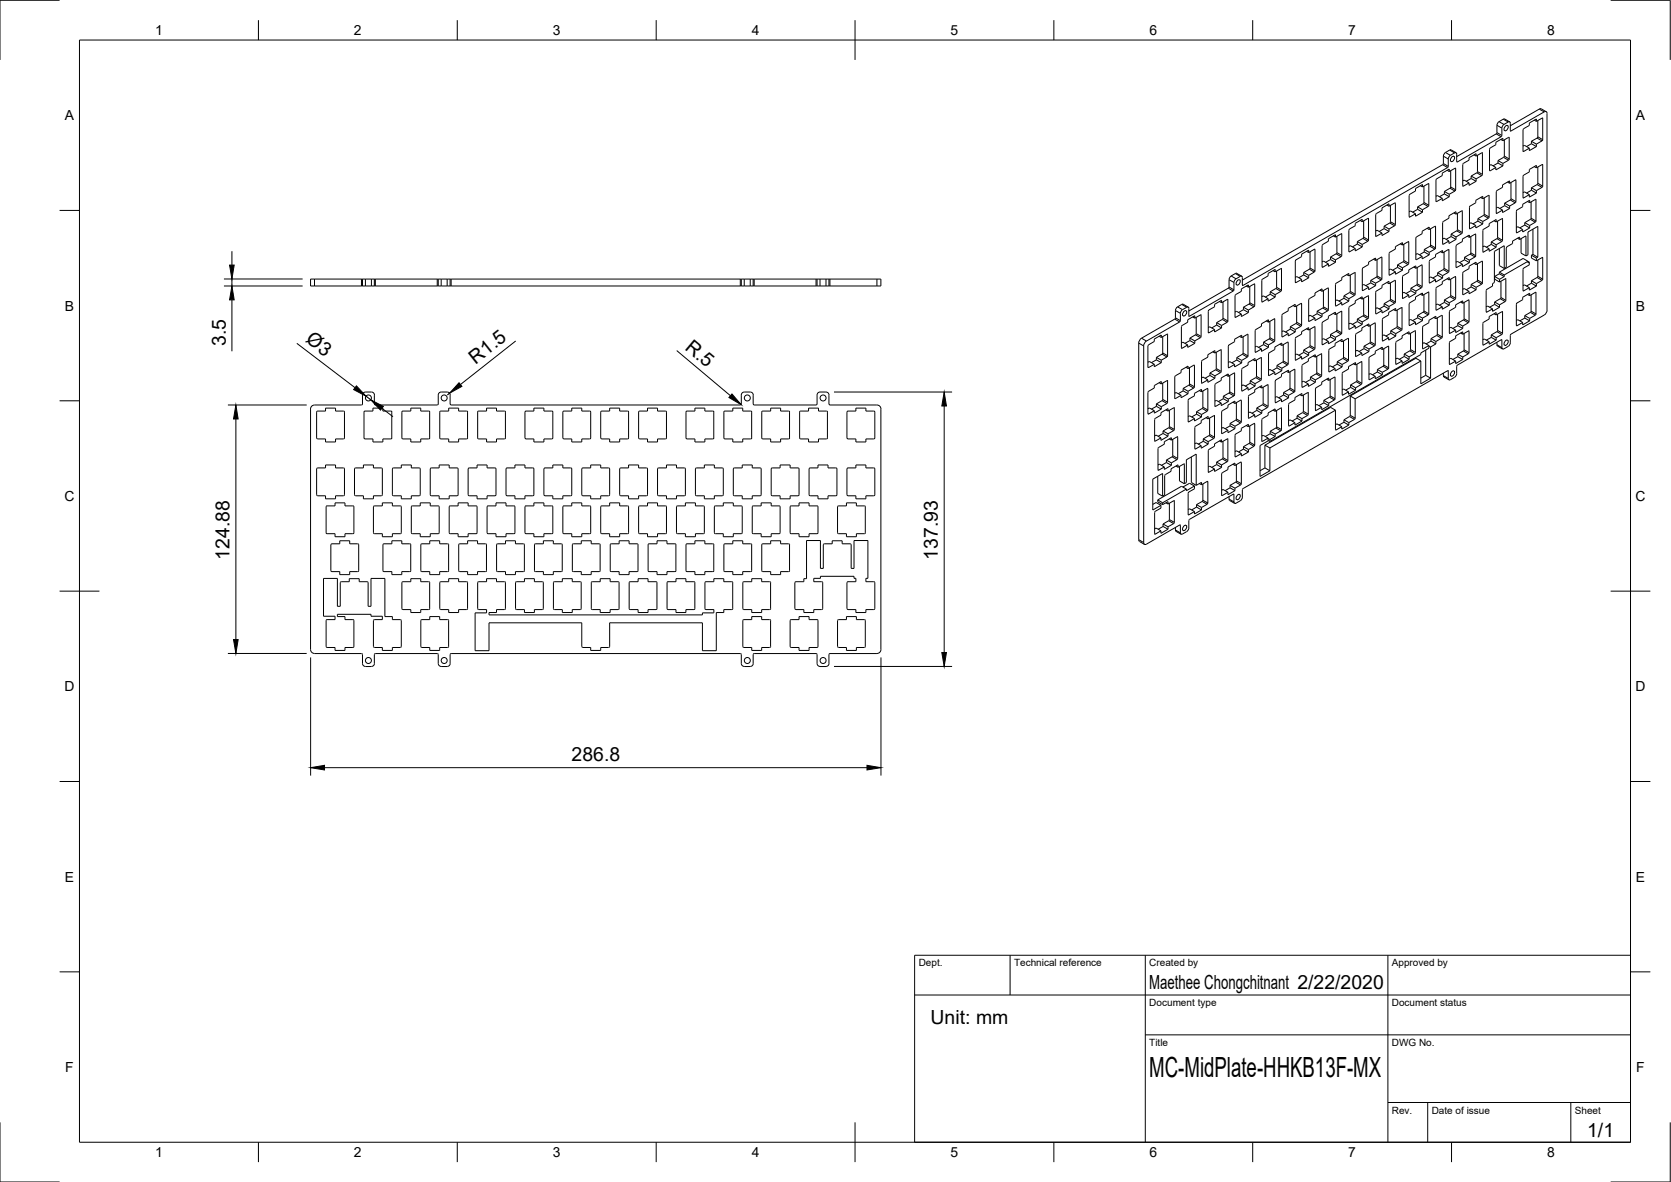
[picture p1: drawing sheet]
<svg xmlns="http://www.w3.org/2000/svg" width="420mm" height="297mm" viewBox="0 0 420 297" stroke-linecap="round" stroke-linejoin="round" font-family="sans-serif">
<defs><g id="words">
<text font-size="7" x="289" y="270.6">MC-MidPlate-HHKB13F-MX</text>
<g font-size="4.9">
<text x="56.7" y="87" transform="rotate(-90 56.7 87)">3.5</text>
<text x="76.7" y="85.8" transform="rotate(37 76.7 85.8)">Ø3</text>
<text x="172" y="87.6" transform="rotate(40 172 87.6)">R.5</text>
<text x="119.6" y="91.7" transform="rotate(-38 119.6 91.7)">R1.5</text>
<text x="57.7" y="140.6" transform="rotate(-90 57.7 140.6)">124.88</text>
<text x="235.8" y="140.6" transform="rotate(-90 235.8 140.6)">137.93</text>
<text x="143.7" y="191.4">286.8</text>
<text x="289" y="248.5">Maethee Chongchitnant 2/22/2020</text>
<text x="234" y="257.4">Unit: mm</text>
<text x="399.1" y="285.7">1/1</text>
</g>
<g font-size="3.5">
<text x="39" y="8.8">1</text>
<text x="89" y="8.8">2</text>
<text x="139" y="8.8">3</text>
<text x="189" y="8.8">4</text>
<text x="239" y="8.8">5</text>
<text x="289" y="8.8">6</text>
<text x="339" y="8.8">7</text>
<text x="389" y="8.8">8</text>
<text x="16.3" y="30.2">A</text>
<text x="411.3" y="30.2">A</text>
<text x="16.3" y="78">B</text>
<text x="411.3" y="78">B</text>
<text x="16.2" y="125.9">C</text>
<text x="411.2" y="125.9">C</text>
<text x="16.2" y="173.7">D</text>
<text x="411.2" y="173.7">D</text>
<text x="16.3" y="221.6">E</text>
<text x="411.3" y="221.6">E</text>
<text x="16.4" y="269.4">F</text>
<text x="411.4" y="269.4">F</text>
<text x="39" y="290.8">1</text>
<text x="89" y="290.8">2</text>
<text x="139" y="290.8">3</text>
<text x="189" y="290.8">4</text>
<text x="239" y="290.8">5</text>
<text x="289" y="290.8">6</text>
<text x="339" y="290.8">7</text>
<text x="389" y="290.8">8</text>
</g>
<g font-size="2.5">
<text x="231" y="242.9">Dept.</text>
<text x="255" y="242.9">Technical reference</text>
<text x="289" y="242.9">Created by</text>
<text x="350" y="242.9">Approved by</text>
<text x="289" y="252.8">Document type</text>
<text x="350" y="252.8">Document status</text>
<text x="289" y="262.9">Title</text>
<text x="350" y="262.9">DWG No.</text>
<text x="350" y="279.9">Rev.</text>
<text x="360" y="279.9">Date of issue</text>
<text x="396" y="279.9">Sheet</text>
</g>
</g></defs>
<!-- layer: Visible -->
<g fill="none" stroke="#000" stroke-width=".25">
<path d="M362.9 39.3v1.8l-.2 .3M363.5 38.3l1.2-.7 1.4 .8M363.5 38.3l-.4 .4-.2 .5M364.7 39l1-.6 .5 .1 .1 2.1M364.7 39l-.5 .7v2.1l-.2 .3M365 39.5l.5-.2a.76 .76 0 0 1 .1 .9 .76 .76 0 0 1-.8 .3l-.1-.5zM370.6 38.9l.6 .3M371.2 39.2v-.6l-1.8 1v.6l-1.5 1-.1 5.5M371.2 39.2l1.5-.8 .1 5.4-.2 .3-1.4 .8M371.5 39v4.1l-.2 .3M374.5 37.5v5.3M377.4 35l.5 .4"/>
<path d="M377.4 34.4l-10.9 6.3-.2-.1M377.6 34l-.1 .3M377.9 35.4l1.5-.9 .1 5.4M377.9 35.4v-.7l-1.8 1.1v.6l-1.4 .8-.1 .3M378 30a2.09 2.09 0 0 0-1.6 1.2v2.1l-.2 .3-9.9 5.8M378 29.9h.4l1.2 .7M378.2 35.1v4.3l-1.5 1M378.5 31.7l.5-.2a.76 .76 0 0 1 .1 .9 .76 .76 0 0 1-.9 .4v-.6zM379.5 39.9l-.2 .3M379.8 31v1.9l8.5-4.8 .3-.1 .3 .2v50.1l-.6 .9-8.4 4.8-.1 .3-.1 2.1a2.14 2.14 0 0 1-1.5 1.3l-.5-.1-.1-.3M379.8 31l-.3-.4-.3 .1a2.09 2.09 0 0 0-1.5 1.2l-.1 2.1M382.9 36.7l.4-.2 1.2 .7"/>
<path d="M384.5 37.2l-1.4 .9M385.1 36.1l-1.3 .7M385.1 35.5v.6M385.1 36.1l1.2 .7M385.1 35.5l1.2 .7M385.8 30.2l.5 .3M386.3 30.5v-.6l-1.8 1v.6l-1.5 1-.1 5.5h.2M386.3 30.5l1.6-.8v5.4l-.2 .3-1.4 .8M386.3 36.8l-1.8 1.1v-.7M386.3 36.2v.6M386.7 30.3l-.1 4.2-1.5 1M388.8 28.1l-1.6-.8-7.4 4.3"/>
<path d="M335.3 59.3l.5 .3M335.8 59.6v-.6l-1.8 1v.6l-1.4 .8M336.1 59.4v4.1M337.2 58.8l-1.4 .8M337.2 58.8l.2 .1M337.4 58.9v5.3l-.2 .3M339.2 57.9v5.3M339.4 57.5l-.2 .3M342 55.4l.5 .3M342.5 55.7v-.6l-1.7 1v.6l-1.5 .8M342.9 59.6l-.2 .3-1.4 .8M342.9 55.5v4.1"/>
<path d="M343.9 54.9l-1.4 .8M343.9 54.9l.2 .1v5.3l-.2 .3M345.9 54v5.3l.2 .1M345.9 58.1l.3-.2 1.3 .7M346.1 53.7l-.2 .3M347.5 58.6l-1.4 .8M348 57.5l-1.2 .7M348 56.8v.7M348 57.5l1.2 .7M348 56.8l1.2 .8M348.7 51.5l.5 .3M349.2 51.8v-.6l-1.7 1v.7l-1.4 .8"/>
<path d="M349.2 57.6v.6M349.2 58.2l-1.7 1v-.6M349.6 51.6v4.3l-1.6 .9M350.7 56.7l-1.5 .9M350.8 56.4l-.1 .3M350.8 51.1l-.1-.1-1.5 .8M350.9 51.1v5.3M354.3 53.2l.4-.2 1.2 .7M354.3 49.1v5.3M354.3 54.4l.2 .1M354.5 48.8l-.2 .3M355.9 53.7l-1.4 .8"/>
<path d="M356 59.8v5.4M356.4 52.6l-1.2 .7M356.4 52v.6M356.4 52.6l1.3 .7M356.4 52l1.3 .7M357.1 46.7l.6 .3M357.7 47l1.5-.8 .1 5.4-.2 .3-1.4 .8M357.7 47v-.6l-1.8 1v.6l-1.4 .8M357.7 52.7v.6M357.7 53.3l-1.8 1v-.6M358 46.8v4.2l-1.6 1M358.8 57.4l.6 .3"/>
<path d="M359.4 57.7v-.6l-1.8 1v.6l-1.4 .8-.2 .3M359.7 57.5v4.1l-.2 .3M360.8 56.9l-1.4 .8M360.8 56.9l.2 .1M361 57v5.3l-.2 .3M361.1 45.2v5.4l1.5-.7M361.1 49.3l.3-.2 1.2 .8M362.7 41.4l-50.3 29M362.7 56v5.3M362.9 55.6l-.1 .3M363.2 48.7l-1.3 .7M363.2 48.1v.6"/>
<path d="M363.2 48.7l1.2 .7M363.2 48.1l1.2 .7M363.9 42.8l.5 .3M364 42.1l-51.4 29.6M364.4 43.1l1.4-.8 .2 .1v5.3l-.2 .3M364.4 43.1v-.6l-1.8 1v.6l-1.4 .8-.1 .3M364.4 49.4l-1.8 1.1v-.6M364.4 48.8v.6M364.8 42.9l-.1 4.3-1.5 .9M364.9 59.4l-1.3 .7M364.9 58.8v.6M364.9 59.4l1.2 .8"/>
<path d="M364.9 58.8l1.2 .7M365.6 53.5l.5 .3M365.8 48l-1.4 .8M366.1 53.8l1.5-.8 .1 5.4-.2 .3-1.4 .8M366.1 53.8v-.6l-1.8 1v.6l-1.4 .9M366.1 59.5v.7M366.5 53.6l-.1 4.3-1.5 .9M367.8 45.5l.4-.2 1.2 .7M368.9 59.4l.6 .3M369.4 46l-1.4 .8-.2-.1M369.5 59.7v-.6l-1.8 1v.6l-1.4 .8-.2 .3v5.3l.2 .1 1.4-.8M369.5 59.7l1.5-.9 .1 5.5-.2 .3-1.4 .8"/>
<path d="M369.5 56.2l.3-.2 1.3 .7M369.7 51.8l-.2 .3v5.3l.2 .1M369.8 59.5v4.2l-1.6 1M369.9 44.9l-1.2 .7M369.9 44.2v.7M369.9 44.9l1.3 .7M369.9 44.2l1.3 .7M371.1 56.7l-1.4 .8M371.2 45.6l-1.8 1v-.6M371.2 44.9v.7M371.3 43.4l-1.4 .8M371.6 55.6l-1.2 .7"/>
<path d="M371.6 55v.6M371.6 55.6l1.2 .7M371.6 55l1.2 .7M372.3 49.6l.5 .3M372.8 49.9v-.6l-1.7 1v.7l-1.4 .8M372.8 56.3l-1.7 1v-.6M372.8 55.7v.6M372.9 57.9v5.3M373 57.6l-.1 .3M373.2 49.7l-.1 4.3-1.5 1M374.2 54.8l-1.4 .9M374.4 49.2v5.3"/>
<path d="M374.4 54.5l-.1 .3M374.4 49.2l-.1-.1-1.5 .8M374.5 41.6l.4-.2 1.2 .7M374.6 42.8l.1 .1M375.7 55.5l.5 .3M376.1 42.1l-1.4 .8M376.2 55.8v-.6l-1.8 1v.6l-1.4 .8M376.2 52.3l.4-.2 1.2 .7M376.6 55.6v4.1M376.6 59.7l-.2 .3-1.4 .8M376.7 41l-1.3 .7M376.7 40.4v.6"/>
<path d="M376.7 41l1.2 .7M376.7 40.4l1.2 .7M377.6 55l-1.4 .8M377.6 55l.2 .1v5.3M377.9 41.7l-1.8 1v-.6M377.9 41.1v.6M378.3 51.7l-1.2 .7M378.3 51.1v.6M378.3 51.7l1.3 .7M378.3 51.1l1.3 .7M379 45.7l.6 .4M379.3 40.3l-1.4 .8"/>
<path d="M379.6 46.1v-.6l-1.8 1v.6l-1.4 .8-.2 .3v5.3l.2 .1 1.4-.8M379.6 46.1l1.4-.9 .2 .1v5.4l-.2 .3-1.4 .8M379.6 52.4l-1.8 1v-.6M379.6 51.8v.6M379.9 45.9v4.2l-1.6 1M381.3 57.2l.3-.2 1.3 .7M381.3 53.1v5.3M381.5 52.8l-.2 .3M381.6 59.9l.5 .3M382.5 60v3.6l1.2 .7M382.9 57.7l-1.4 .8-.2-.1M382.9 48.4l.4-.2 1.2 .7"/>
<path d="M383.4 56.6l-1.3 .7M383.4 56v.6M383.4 56.6l1.2 .7M383.4 56l1.2 .7M384.1 50.6l.5 .3M384.5 48.9l-1.4 .8-.1-.1M384.6 50.9l1.6-.8v5.4M384.6 50.9v-.6l-1.7 1v.7l-1.5 .8M384.6 56.7v.6M384.6 57.3l-1.7 1v-.6M385 50.7v4.1M385 54.8l-.2 .3-1.4 .9"/>
<path d="M385.1 47.2v.6M385.1 47.8l-1.3 .7M385.1 47.8l1.2 .7M385.1 47.2l1.2 .7M385.4 57.6v6.3M385.8 41.9l.5 .3M386.2 55.5l-.2 .3-1.4 .9M386.3 42.2v-.6l-1.8 1v.6l-1.5 .9-.1 5.5M386.3 42.2l1.6-.8v5.4l-.2 .3-1.4 .8M386.3 48.5l-1.8 1v-.6M386.3 47.9v.6M386.5 46.4l-1.4 .8"/>
<path d="M386.7 42v4.1l-.2 .3M91.1 70.1h-13v1.8h13M91.1 71.9h3M91.1 70.1h3M91.1 70.1v1.8M94.1 71.9h16.1M94.1 70.1h16.1M94.1 70.1v1.8M110.2 71.9h3M110.2 70.1h3M110.2 70.1v1.8M113.2 71.9h73.2"/>
<path d="M113.2 70.1h73.2M113.2 70.1v1.8M186.4 71.9h3M186.4 70.1h3M186.4 70.1v1.8M189.4 71.9h16M189.4 70.1h16M189.4 70.1v1.8M205.4 71.9h3M205.4 70.1h3M205.4 70.1v1.8M208.4 70.1h13.1v1.8h-13.1"/>
<path d="M208.4 70.1v1.8M295.6 79.9l-.2 .3M296.8 78.7v1.9M296.8 78.7l.3-.7 1.6-.9 .2 .4v1.9M297.7 78.3l.4-.2a.76 .76 0 0 1 .1 .9 .76 .76 0 0 1-.8 .3v-.5zM298.7 77.2l-1.2-.7h-.4a2.09 2.09 0 0 0-1.5 1.3v2.1M299.9 79.7l.5 .3M300.4 80v-.7l-1.8 1.1v.6l-1.3 .8-.2 .3v5.3l.2 .1 1.3-.8M300.8 79.7l-.1 4.3-1.5 1M302 79.2v5.3M302 79.2l-.2-.1-1.4 .9M306.6 75.8l.5 .3"/>
<path d="M307.1 76.1v-.6l-1.7 1v.6l-1.5 .9-.1 5.5 .2 .1M307.5 75.9v4.2l-1.6 1M308.7 75.4v5.3M308.7 75.4l-.1-.1-1.5 .8M310.3 72.8l-.2 .3-11 6.4-.2-.1M310.5 74.3l.1 5.5 1.5-.9M310.5 78.4l.4-.2 1.2 .7M310.6 68.7a2.09 2.09 0 0 0-1.5 1.3l-.1 2.1-.1 .3-10 5.8M311 68.7l1.2 .7M311 68.7h-.4M311.1 70.5l.5-.2a.76 .76 0 0 1 .1 .9 .76 .76 0 0 1-.8 .3l-.1-.5zM312.4 69.8v1.8"/>
<path d="M312.4 69.8l-.3-.4-.3 .1a2.09 2.09 0 0 0-1.5 1.2v2.1M312.4 71.6l.2 .1M312.7 77.2v.6M312.7 77.8l-1.3 .7M312.7 77.8l1.2 .7M312.7 77.2l1.2 .7M313.4 71.9l.5 .3M313.9 72.2v-.6l-1.8 1v.6l-1.4 .8-.2 .3M313.9 72.2l1.4-.8 .2 .1v5.3l-.2 .3-1.4 .8M313.9 78.5l-1.8 1.1v-.7M313.9 77.9v.6M314.2 72v4.2l-1.5 1"/>
<path d="M317.3 70.4v5.5l1.6-.8M317.3 74.6l.3-.3 1.3 .8M319.4 73.9l-1.2 .8M319.4 73.3v.6M319.4 73.3l1.2 .7M319.4 73.9l1.2 .8M320.1 68l.5 .3M320.6 68.3v-.6l-1.7 1v.6l-1.5 .8-.1 .3M320.6 74v.7M320.6 74.7l-1.7 1v-.6M320.8 72.5l-1.4 .8M321 68.1v4.1l-.2 .3"/>
<path d="M322.1 73.2l-1.5 .8M322.2 67.6v5.3l-.1 .3M322.2 67.6l-.1-.1-1.5 .8M322.5 78.9l-.2 .3v5.3l.2 .1M325.1 76.8l.6 .3M325.7 77.1v-.6l-1.8 1v.6l-1.4 .8M325.7 65.6v5.3l.2 .1M325.7 69.7l.4-.2 1.2 .7M326 76.9v4.2l-1.6 1M327.1 76.3l-1.4 .8M327.1 76.3l.2 .1v5.3M327.3 70.2l-1.4 .8"/>
<path d="M327.8 69.1l-1.2 .7M327.8 68.5v.6M327.8 69.1l1.3 .7M327.8 68.5l1.3 .7M328.5 63.2l.6 .3M329.1 63.5v-.6l-1.8 1v.6l-1.4 .8-.2 .3M329.1 79.4l.3-.2 1.2 .8M329.1 69.8l-1.8 1v-.6M329.1 69.2v.6M329.2 67.7l-1.4 .8M329.2 75l-.1 .3v5.4l.1 .1M329.4 63.3v4.1"/>
<path d="M329.4 67.4l-.2 .3M330.5 68.4l-1.4 .8M330.6 62.7l-.1-.1-1.4 .9M330.6 62.8v5.3l-.1 .3M330.6 80l-1.4 .8M331.2 78.8l-1.3 .8M331.2 78.2v.6M331.2 78.8l1.2 .8M331.2 78.2l1.2 .7M331.9 72.9l.5 .3M332.4 73.2l1.6-.8v5.4l-.2 .3-1.4 .8M332.4 65.8l.4-.2 1.2 .7"/>
<path d="M332.4 73.2v-.6l-1.8 1v.6l-1.4 .8M332.4 79.6l-1.8 1v-.6M332.4 61.7v5.3M332.4 78.9v.7M332.6 77.4l-1.4 .8M332.6 61.4l-.1 .3M332.8 73v4.1l-.2 .3M334 66.3l-1.4 .8-.1-.1M334.5 65.2l-1.2 .7M334.5 64.6v.6M334.5 65.2l1.3 .7M334.5 64.6l1.3 .7"/>
<path d="M335.3 78.7l.5 .4M335.8 75.6l.3-.2 1.3 .7M335.8 79.1v-.6l-1.8 1v.6l-1.4 .8M335.8 65.9l-1.8 1v-.6M335.8 65.3v.6M336.1 63.5l-.1 .3-1.5 .8M336.1 78.9v4.1M337.2 78.2l-1.4 .9M337.2 64.5l-1.4 .8M337.2 78.2l.2 .1v5.4l-.2 .3M337.9 75l-1.2 .7M337.9 74.3v.7"/>
<path d="M337.9 75l1.3 .7M337.9 74.3l1.3 .8M338.6 69l.6 .3M339.2 69.3v-.6l-1.8 1v.6l-1.4 .9-.2 .2v5.4l.2 .1 1.4-.8M339.2 61.9l.3-.2 1.3 .7M339.2 75.1v.6M339.2 77.3v5.3M339.2 75.7l-1.8 1v-.6M339.2 63.2h.2M339.4 77l-.2 .3M339.5 69.1v4.3l-1.6 .9M340.7 68.6l.1 5.3-.2 .3-1.4 .9"/>
<path d="M340.8 68.6l-.2-.1-1.4 .8M340.8 62.4l-1.5 .9M341.3 61.3l-1.3 .7M341.3 60.7v.6M341.3 61.3l1.2 .7M341.3 60.7l1.2 .7M342 74.9l.5 .3M342.5 61.4v.6M342.5 75.2v-.6l-1.7 1v.6l-1.5 .8M342.5 62l-1.7 1.1v-.7M342.5 71.7l.4-.2 1.2 .7M342.7 79.4l-1.4 .8"/>
<path d="M342.7 67.3l-.2 .3v5.3l.2 .1 1.4-.8M342.9 79.1l-.2 .3M342.9 75v4.1M343.9 74.4l-1.4 .8M343.9 60.6l-1.4 .8M343.9 74.4l.2 .1v5.3l-.2 .3M344.7 71.1l-1.3 .7M344.7 70.5v.6M344.7 71.1l1.2 .7M344.7 70.5l1.2 .7M345.4 65.1l.5 .4M345.9 65.5l1.5-.9 .1 5.4-.2 .3-1.4 .9"/>
<path d="M345.9 65.5v-.7l-1.8 1.1v.6l-1.4 .8M345.9 71.8l-1.8 1v-.6M345.9 71.2v.6M345.9 77.5l.3-.2 1.3 .7M346.1 69.6l-1.4 .9M346.1 73.1l-.2 .3v5.3l.2 .1M346.2 65.2l.1 4.1-.2 .3M347.5 78l-1.4 .9M347.8 80l-.2 .3M348 76.3v.6M348 76.9l-1.2 .7M348 76.9l1.2 .7"/>
<path d="M348 76.3l1.2 .7M348.7 71l.5 .3M349.2 71.3v-.6l-1.7 1v.6l-1.4 .8M349.2 77.6l-1.7 1.1v-.7M349.2 77v.6M349.3 63.7v5.3l.1 .1M349.3 67.8l.3-.2 1.3 .7M349.6 71.1v4.3l-1.6 .9M350.4 77.8l.5 .3M350.8 70.6l-.1-.1-1.5 .8M350.8 75.9l-.1 .3-1.5 .8M350.9 70.6v5.3"/>
<path d="M350.9 68.3l-1.5 .8M350.9 78.1v-.6l-1.7 1v.6l-1.4 .9M351.3 77.9v4.1M351.4 67.2l-1.2 .7M351.4 66.6v.6M351.4 67.2l1.2 .7M351.4 66.6l1.2 .7M352.1 61.3l.5 .3M352.4 77.3l-1.5 .8M352.4 77.3l.1 .1M352.5 77.4v5.3l-.1 .3M352.6 69.6v5.3l.2 .1"/>
<path d="M352.6 61.6v-.6l-1.7 1v.6l-1.4 .8-.2 .3M352.6 61.6l1.4-.8 .2 .1v5.3l-.2 .3M352.6 73.6l.4-.1 1.2 .7M352.6 67.3v.6M352.6 67.9l-1.7 1v-.6M353 61.4l-.1 4.2-1.5 1M354 66.5l-1.4 .8M354.2 74.2l-1.4 .8M354.3 76.4v5.3M354.5 76.1l-.2 .3M354.8 73.1l-1.3 .7M354.8 72.4v.7"/>
<path d="M354.8 73.1l1.2 .7M354.8 72.4l1.2 .7M355.5 67.1l.5 .3M356 67.4v-.6l-1.8 1v.6l-1.4 .8-.2 .3M356 63.9l.4-.2 1.2 .7M356 73.8l-1.8 1v-.6M356 73.1v.7M356.3 67.2v4.1M356.4 71.3l-.2 .3-1.4 .8M356.4 79.3v.6M356.4 79.9l-1.2 .7M356.4 79.9l1.3 .7"/>
<path d="M356.4 79.3l1.3 .7M357.1 73.9l.6 .3M357.4 72.3l-1.4 .8M357.6 72l-.2 .3M357.6 66.7l-.2-.1-1.4 .8M357.6 64.4l-1.4 .8-.2-.1M357.6 66.7v5.3M357.7 74.2v-.6l-1.8 1v.7l-1.4 .8M357.7 80v.6M358 74v4.3l-1.6 1M358.1 63.3l-1.2 .7M358.1 62.7v.6"/>
<path d="M358.1 63.3l1.3 .7M358.1 62.7l1.3 .7M359.3 73.5v5.3l-.2 .3-1.4 .9M359.3 73.5l-.2-.1-1.4 .8M359.4 69.8l.3-.2 1.3 .7M359.4 64l-1.8 1.1v-.7M359.4 63.4v.6M359.5 61.9l-1.4 .8M360.5 79.8l.5 .3M360.8 62.6l-1.4 .8M361.1 76.6l.3-.2 1.2 .7M361.4 79.9v4.2l-1.6 1"/>
<path d="M361.5 69.2l-1.2 .7M361.5 68.5v.7M361.5 69.2l1.2 .7M361.5 68.5l1.2 .8M362.2 63.2l.5 .3M362.6 77.1l-1.4 .8M362.7 63.5v-.6l-1.7 1.1v.6l-1.4 .8-.2 .3v5.3l.2 .1 1.4-.8M362.7 60.1l.4-.3 1.2 .8M362.7 69.9l-1.7 1v-.6M362.7 69.3v.6M362.8 61.2l.1 .1M362.9 67.7l-1.4 .8"/>
<path d="M363.1 63.3v4.1l-.2 .3M363.2 76l-1.3 .7M363.2 75.4v.6M363.2 76l1.2 .7M363.2 75.4l1.2 .7M363.9 70l.5 .4M364.3 62.8v5.3l-.1 .3-1.5 .9M364.3 60.6l-1.4 .8M364.3 62.8l-.1-.1-1.5 .8M364.4 70.4v-.6l-1.8 1v.6l-1.5 .9v5.5l.1 .1M364.4 70.4l1.4-.9 .2 .1v5.4l-.2 .3M364.4 76.7l-1.8 1v-.6"/>
<path d="M364.4 76.1v.6M364.4 78.3v5.4M364.6 78l-.2 .3M364.8 70.2l-.1 4.2-1.5 1M365.8 75.3l-1.4 .8M366.1 65.9l.4-.2 1.2 .7M366.1 60.2l-1.8 1v-.6M367.2 75.9l.6 .3M367.8 72.7l.4-.2 1.2 .7M367.8 76.2v-.6l-1.8 1v.6l-1.4 .8M368.1 76v4.1M368.2 65.3l-1.2 .7"/>
<path d="M368.2 64.7v.6M368.2 65.3l1.3 .7M368.2 64.7l1.3 .7M369.2 75.4l-1.4 .8M369.2 75.4l.2 .1v5.3M369.5 65.4v.6M369.5 66l-1.8 1v-.6M369.9 71.5v.6M369.9 72.1l-1.2 .7M369.9 72.1l1.3 .7M369.9 71.5l1.3 .7M370.6 66.2l.6 .3"/>
<path d="M371.2 66.5v-.6l-1.8 1v.6l-1.4 .8-.2 .3v5.3l.2 .1 1.4-.8M371.2 66.5l1.5-.8 .1 5.4-.2 .3M371.2 72.8l-1.8 1v-.6M371.2 72.2v.6M371.5 66.3v4.2l-1.6 1M372.6 71.4l-1.4 .8M372.9 62l.3-.2 1.2 .7M373.7 77.1l.3-.2 1.3 .7M373.9 72.7l-.2 .3v5.3l.2 .1M374.4 62.5l-1.4 .8-.1-.1M375 61.4l-1.3 .7M375 60.8v.6"/>
<path d="M375 61.4l1.2 .7M375 60.8l1.2 .7M375.3 77.6l-1.4 .8M375.7 78.9l.5 .2M375.8 69.5v.7l1.2 .7M375.8 75.9v.6M375.8 76.5l-1.2 .7M375.8 69.5l1.2 .7M375.8 76.5l1.2 .7M375.8 75.9l1.2 .7M376.2 79.1v-.6l-1.8 1.1v.6l-1.4 .8-.1 .3M376.2 79.1l1.4-.8 .2 .1v5.3l-.2 .3-1.4 .9"/>
<path d="M376.2 61.5v.6M376.2 62.1l-1.8 1v-.6M376.6 78.9v4.1M377 68.8l-1.2 .7M377 62.4v4.3l1.2 .8M377 68.4v.4M377 68.8l1.2 .7M377 68.4l1.2 .7M377 77.2l-1.7 1v-.6M377 70.2v.7M377 76.6v.6M377.4 70.7v4.2l-1.6 1"/>
<path d="M377.6 60.7l-1.4 .8M377.8 60.4l-.2 .3M378.2 67.5v-5.7l-2.4 1.4v7.8l-.5 .3v.6l-1.4 .8M378.2 69.1v.4M378.2 69.5l-1.2 .7M378.5 75.8l-1.5 .8M378.5 70.1l-1.5 .8M378.5 70.1h.1M378.6 70.2v5.3M378.6 75.5l-.1 .3M378.7 62.3v4.9l-.5 .3M381.3 76.4v5.4"/>
<path d="M382.1 60.2l1.6-.9v5M382.1 60.2v-.6l-1.8 1v.6l-1.4 .8-.1 .3M382.9 67.7l.1 5.4 1.5-.8M382.9 71.8l.4-.2 1.2 .7M383.4 79.3v.6M383.4 79.9l-1.3 .7M383.4 79.9l1.2 .7M383.4 79.3l1.2 .7M383.7 64.3l.5-.3v-5.7l2.5-1.4v7.8M384.1 74l.5 .3M384.2 65.7l-1.2-.8-6 3.5M384.2 65.7l-6 3.4"/>
<path d="M384.2 65.7v.4l.3-.2M384.2 65.7l.3 .2M384.5 65.9v.7l-1.4 .8-.1 .3M384.6 74.3v-.6l-1.7 1v.6l-1.4 .8-.2 .3M385 74.1v4.1M385 78.2l-.2 .3-1.4 .8M385.1 64.1v.7l1.2 .7M385.1 70.6v.6M385.1 71.2l-1.3 .7M385.1 71.2l1.2 .7M385.1 70.6l1.2 .7M385.1 64.1l1.2 .8"/>
<path d="M385.4 63.9l-.3 .2M385.4 63.9l1.3 .8M386.2 73.6v5.3l-.2 .3-1.4 .8M386.2 73.6l-.1-.1-1.5 .8M386.3 71.9l-1.8 1v-.6M386.3 64.9v.6M386.3 71.3v.6M386.7 69.4l-.2 .3-1.4 .9M386.7 65.3v4.1M386.7 64.7l-.4 .2M387.7 70.4l-1.4 .9M387.9 64.8v5.3l-.2 .3"/>
<path d="M387.9 64.8l-.2-.1-1.4 .8M94.1 99.3v2.2M94.1 99.3a.75 .75 0 0 0-.7-.8h-1.5a.75 .75 0 0 0-.8 .8v2.2l-.2 .3h-11.8a1.01 1.01 0 0 0-1 1v60.4M113.2 99.3v2.2M113.2 99.3a.75 .75 0 0 0-.8-.8h-1.5a.75 .75 0 0 0-.7 .8v2.2l-.2 .3h-15.6M288.3 85.7l-.5 .5-.2 .7v49.7l.4 .2 .3-.1 8.3-4.8 .2 .1M288.6 91l.4-.2 1.2 .8M290.2 91.6l-1.4 .7-.1-.1M290.8 89.8v.6M290.8 90.4l-1.3 .7M290.8 90.4l1.2 .7M290.8 89.8l1.2 .7"/>
<path d="M291.5 84.5l.5 .3M291.5 96.2l.5 .3M292 84.8v-.6l-1.8 1v.6l-1.5 1-.1 5.5M292 96.5v-.6l-1.8 1v.6l-1.4 .8-.1 .3-.1 5.3 .2 .1 1.4-.8M292 91.1l-1.8 1.1v-.6M292 90.5v.6M292.4 96.3l-.1 4.2-1.5 1M292.4 84.6l-.1 4.3-1.5 .9M293.6 84.1v5.3M293.6 95.8v5.3M293.6 89.4l-.2 .3-1.4 .8M293.6 84.1l-.2-.1-1.4 .8"/>
<path d="M293.6 95.8l-.2-.1-1.4 .8M295.4 80.2l-8.4 4.8-.6 .9-.1 49.7M295.4 98.8l.3-.2 1.3 .7M296.8 80.6l-.2 .3-8.3 4.8M297.1 86.2l.3-.2 1.2 .7M297.5 98.2l-1.2 .7M297.5 97.6v.6M297.5 98.2l1.2 .7M297.5 97.6l1.2 .7M298.2 92.3l.5 .3M298.7 92.6l1.6-.8v5.4l-.1 .3-1.5 .8M298.7 92.6v-.6l-1.7 1v.6l-1.4 .8-.2 .3v5.4h.2l1.4-.8"/>
<path d="M298.7 98.3v.6M298.7 98.9l-1.7 1.1v-.7M299.1 92.4l-.1 4.2-1.5 1M299.2 85.6l-1.3 .7M299.2 85v.6M299.2 85.6l1.2 .7M299.2 85l1.2 .7M300.4 85.7v.6M300.4 86.3l-1.8 1v-.6M301.6 98.2l.5 .3M302 84.5l-.2 .3-1.4 .9M302.1 95l.4-.3 1.2 .8"/>
<path d="M302.1 98.5v-.7l-1.8 1.1v.6l-1.4 .8M302.5 98.2v4.1M303.5 97.6l-1.4 .9M303.5 97.6l.2 .1v5.3l-.2 .3-1.4 .9M303.7 95.5l-1.4 .8M303.8 82.3l.3-.2 1.3 .7M304.2 94.3l-1.2 .8M304.2 93.7v.6M304.2 94.3l1.3 .8M304.2 93.7l1.3 .8M304.9 88.4l.6 .3M305.4 82.8l-1.4 .8"/>
<path d="M305.5 96.7v5.3l.2 .1M305.5 88.7v-.6l-1.8 1v.7l-1.5 .9-.1 5.5 .2 .1M305.5 88.7l1.5-.8 .1 5.4-.2 .3-1.4 .9M305.5 94.5v.6M305.5 95.1l-1.8 1v-.6M305.7 96.4l-.2 .3M305.8 88.5v4.3l-1.6 .9M305.9 81.1v.6M305.9 81.7l-1.2 .7M305.9 81.7l1.2 .7M305.9 81.1l1.2 .7M307.1 82.4l-1.7 1v-.6"/>
<path d="M307.1 81.8v.6M307.6 99.6v.6M307.6 99.6l1.2 .7M308.3 94.3l.5 .3M308.7 80.7l-.1 .3-1.5 .8M308.8 91.1l.4-.2 1.2 .7M308.8 94.6v-.6l-1.7 1v.6l-1.5 .8M308.8 87v5.3M309.2 98.4l-.2 .3-1.4 .9M309.2 94.4v4.1M310.3 93.8l-1.5 .8M310.3 99.5l-1.5 .8"/>
<path d="M310.3 93.8l.1 .1M310.4 91.6l-1.4 .8-.1-.1M310.4 93.9v5.3M310.4 99.2l-.1 .3M311 90.5l-1.3 .7M311 89.9v.6M311 90.5l1.2 .7M311 89.9l1.2 .7M311.7 84.5l.5 .3M312.2 84.8v-.6l-1.8 1v.7l-1.4 .8-.1 .3M312.2 96.9l.4-.2 1.2 .7M312.2 91.2l-1.8 1v-.6"/>
<path d="M312.2 90.6v.6M312.4 89l-1.4 .9M312.6 84.7v4l-.2 .3M313.6 89.8l-1.4 .8M313.8 84.1v5.3l-.2 .3M313.8 84.1l-.2-.1-1.4 .8M313.8 97.4l-1.4 .8-.2-.1M314.1 99.3l-.2 .3v5.4l.2 .1M314.3 96.3l-1.2 .7M314.3 95.7v.6M314.3 96.3l1.3 .7M314.3 95.7l1.3 .7"/>
<path d="M315 90.4l.6 .3M315.6 90.7v-.6l-1.8 1v.6l-1.5 1-.1 5.5M315.6 97l-1.8 1.1v-.7M315.6 96.4v.6M315.6 87.2l.3-.2 1.3 .7M315.7 94.9l-1.4 .8M315.9 90.5v4.1l-.1 .3M316.7 97.2l.6 .3M317.2 90v5.3M317.2 95.3l-.2 .3-1.4 .8M317.2 90l-.2-.1-1.4 .8M317.2 87.7l-1.4 .8-.2-.1"/>
<path d="M317.3 97.5v-.6l-1.8 1v.6l-1.4 .8M317.6 97.3v4.3l-1.6 .9M317.7 86.6l-1.2 .7M317.7 86v.6M317.7 86.6l1.2 .7M317.7 86l1.2 .7M318.4 80.7l.5 .3M318.7 96.7l-1.4 .8M318.7 96.7l.2 .1-.1 5.3-.1 .3M318.9 81v-.6l-1.7 1v.6l-1.5 .9-.1 5.5M318.9 86.7v.6M318.9 87.3l-1.7 1v-.6"/>
<path d="M319 93.1l.3-.3 1.2 .8M319.3 80.8v4.2l-1.6 1M320.4 80.1l-1.5 .9M320.4 80.1l.1 .1v5.4l-.1 .3-1.5 .8M320.6 95.8l.1 5.4 1.5-.8M320.6 99.9l.4-.2 1.2 .7M321.1 92.4l-1.3 .8M321.1 91.8v.6M321.1 92.4l1.2 .8M321.1 91.8l1.2 .7M321.8 86.5l.5 .3M322.3 86.8v-.6l-1.8 1v.6l-1.4 .8-.1 .3v5.4l.1 .1 1.4-.8"/>
<path d="M322.3 93.2l-1.8 1v-.6M322.3 92.5v.7M322.3 83.3l.4-.2 1.2 .7M322.7 86.6l-.1 4.3-1.5 .9M322.7 99.3l-1.2 .7M322.7 98.6v.7M322.7 99.3l1.3 .7M322.7 98.6l1.3 .8M323.5 93.3l.5 .3M323.9 86.1l-.2-.1-1.4 .8M323.9 86.1v5.3l-.2 .3-1.4 .8M323.9 83.8l-1.4 .9"/>
<path d="M324 93.6v-.6l-1.8 1v.6l-1.4 .9-.1 .3M324 93.6l1.5-.8 .1 5.4-.2 .3-1.4 .9M324 100l-1.8 1v-.6M324 99.4v.6M324.4 93.4l-.1 4.3-1.6 .9M324.4 82.7l-1.2 .7M324.4 82.1v.6M324.4 82.7l1.3 .7M324.4 82.1l1.3 .7M325.7 83.4l-1.8 1v-.6M325.7 82.8v.6M325.7 89.2l.4-.2 1.2 .7"/>
<path d="M325.9 84.8l-.2 .3v5.3l.2 .1M326.8 99.2l.6 .3M327.1 82l-1.4 .8M327.3 81.7l-.2 .3M327.3 89.7l-1.4 .8M327.4 99.5v-.6l-1.8 1v.6l-1.4 .8-.2 .3M327.4 96l.3-.2 1.3 .7M327.7 99.3v4.1M327.8 88v.6M327.8 88.6l-1.2 .7M327.8 88.6l1.3 .7M327.8 88l1.3 .7"/>
<path d="M328.5 82.6l.6 .3M328.8 98.7l-1.4 .8M328.8 98.7l.2 .1v5.3l-.2 .3M329.1 82.9v-.6l-1.8 1v.7l-1.4 .8M329.1 89.3l-1.8 1v-.6M329.1 88.7v.6M329.2 87.1l-1.4 .9M329.4 82.7v4.1l-.2 .3M329.5 95.4l-1.2 .7M329.5 94.8v.6M329.5 95.4l1.2 .7M329.5 94.8l1.2 .7"/>
<path d="M330.2 89.5l.5 .3M330.5 87.8l-1.4 .9M330.5 82.1l-1.4 .8M330.5 82.1l.1 .1v5.3l-.1 .3M330.7 89.8v-.7l-1.7 1.1v.6l-1.4 .8-.2 .3v5.3l.2 .1 1.4-.8M330.7 89.8l1.6-.9v5.4l-.1 .3-1.5 .9M330.7 96.1l-1.7 1v-.6M330.7 95.5v.6M330.9 93.9l-1.4 .9M330.9 97.4l-.1 .3v5.4M331.1 89.5v4.1l-.2 .3M332.4 85.3l.4-.2 1.2 .7"/>
<path d="M332.4 81.2v5.3M332.6 80.9l-.1 .3M333.6 95.3l.5 .3M334 85.8l-1.4 .8-.1-.1M334.1 95.6v-.6l-1.8 1v.6l-1.4 .8M334.1 92.1l.4-.2 1.2 .7M334.3 99.8l-1.4 .8M334.5 95.4v4.1l-.2 .3M334.5 84.1v.6M334.5 84.7l-1.2 .7M334.5 84.7l1.3 .7M334.5 84.1l1.3 .7"/>
<path d="M335.5 94.8l-1.4 .8M335.5 94.8l.2 .1v5.3l-.2 .3M335.7 92.6l-1.4 .8-.2-.1M335.8 85.4l-1.8 1v-.6M335.8 84.8v.6M336.1 82.9l-.1 .3-1.5 .9M336.2 91.5l-1.2 .7M336.2 90.9v.6M336.2 91.5l1.3 .7M336.2 90.9l1.3 .7M336.9 85.6l.6 .3M337.2 84l-1.4 .8"/>
<path d="M337.5 85.9l1.4-.8 .2 .1v5.3l-.2 .3-1.4 .8M337.5 85.9v-.6l-1.8 1v.6l-1.5 .9-.1 5.5M337.5 92.2l-1.8 1v-.6M337.5 91.6v.6M337.5 98l.3-.2 1.3 .7M337.5 99.2l.2 .1M337.7 90.1l-1.5 .8M337.7 93.5l-.2 .3v5.4M337.8 85.7v4l-.1 .3M339.1 98.5l-1.4 .8M339.2 81.4l.3-.2 1.3 .7M339.2 82.6l.2 .1"/>
<path d="M339.5 99.5v4.9M339.5 99.5l1.2 .7M339.6 97.4l-1.2 .7M339.6 96.7v.7M339.6 97.4l1.2 .7M339.6 96.7l1.2 .8M340.3 91.4l.5 .3M340.8 81.9l-1.5 .8M340.8 84.1l.1 5.3 .1 .1M340.8 88.2l.4-.2 1.2 .7M340.8 91.7v-.6l-1.7 1v.6l-1.4 .9M340.8 97.5v.6"/>
<path d="M340.8 98.1l-1.7 1v-.6M341.2 91.5l-.1 4.3-1.5 .9M341.3 80.8l-1.3 .7M341.3 80.2v.6M341.3 80.8l1.2 .7M341.3 80.2l1.2 .7M342.4 96.3l-.1 .3-1.5 .9M342.4 91l-.1-.1-1.5 .8M342.4 91v5.3M342.4 88.7l-1.4 .9M342.5 80.9v.6M342.5 81.5l-1.7 1v-.6"/>
<path d="M343 87.6l-1.3 .7M343 87v.6M343 87.6l1.2 .7M343 87l1.2 .7M343.7 81.7l.5 .3M343.9 80.1l-1.4 .8M344.2 82v-.6l-1.8 1v.6l-1.4 .8-.1 .3M344.2 90v5.3l.2 .1M344.2 94.1l.4-.2 1.2 .7M344.2 88.3l-1.8 1.1v-.7M344.2 87.7v.6M344.4 89.7l-.2 .3"/>
<path d="M344.6 81.8l-.1 4.2-1.5 1M345.6 81.2l-1.4 .8M345.6 86.9l-1.4 .8M345.6 81.2l.2 .1v5.3l-.2 .3M345.8 94.6l-1.4 .8M346.3 93.5l-1.2 .7M346.3 92.9v.6M346.3 93.5l1.3 .7M346.3 92.9l1.3 .7M347 87.5l.6 .3M347.6 87.8l1.5-.8 .1 5.4-.2 .3M347.6 84.4l.3-.3 1.3 .8"/>
<path d="M347.6 87.8v-.6l-1.8 1.1v.6l-1.4 .8M347.6 94.2l-1.8 1v-.6M347.6 80.2v5.4M347.6 93.6v.6M347.6 85.6l.2 .1M347.9 87.6v4.3l-1.6 1M349 92.8l-1.4 .8M349.2 84.9l-1.4 .8M349.7 83.7l-1.2 .8M349.7 83.1v.6M349.7 83.7l1.2 .8M349.7 83.1l1.2 .7"/>
<path d="M350.9 90.2l.4-.2 1.3 .7M350.9 84.5l-1.7 1v-.6M350.9 83.8v.7M351.1 82.3l-1.4 .8M351.3 82l-.2 .3M352.4 83l-1.5 .8M353.1 89.6l-1.3 .7M353.1 89v.6M353.1 89.6l1.2 .7M353.1 89l1.2 .7M353.8 83.7l.5 .3M354.3 84v-.6l-1.7 1v.6l-1.5 .8-.1 .3-.1 5.3 .2 .1 1.5-.8"/>
<path d="M354.3 84l1.6-.9v5.5l-.2 .3-1.4 .8M354.3 80.5l.4-.2 1.2 .7M354.3 89.7v.6M354.3 90.3l-1.7 1v-.6M354.3 81.7l.2 .1M354.5 88.2l-1.4 .8M354.7 87.8l-.2 .3M354.7 83.8v4M355.9 81l-1.4 .8M357.3 90.7l-1.3-.7-16.5 9.5M357.3 90.7l-16.6 9.5M357.3 90.7v5.8l2.4-1.5"/>
<path d="M357.7 80.6l-1.8 1v-.6M357.7 86.3l.3-.2 1.3 .7M358.5 94.3l-1.2 .7M358.5 88v6.3M358.5 94.3l1.2 .7M359.3 86.8v.7l-2 1.2v.4l-38 21.8M359.3 86.9l.4 .3M359.7 87.2v7.8M359.8 85.7l-1.2 .7M359.8 85.1v.6M359.8 85.7l1.2 .7M359.8 85.1l1.2 .7"/>
<path d="M361 80.1l1.5-.8 .1 .1v5.3l-.1 .3-1.5 .8M361 80.1v-.6l-1.7 1v.6l-1.4 .8-.2 .3v5.4h.2l1.4-.8M361 86.4l-1.3 .8M361 85.8v.6M362.9 93.8v.6M362.9 94.4l.2 .3 1.2 .7M364 93.2l-51.4 29.6M364 93.2l.2 .1v2.1h.5M364.4 90.2l.4-.2 1.2 .7M364.4 82.5l.4-.3 1.2 .8M364.4 86.1v5.3M364.4 83.6l.2 .1"/>
<path d="M364.6 85.8l-.2 .3M365 93.4l.5-.2a.76 .76 0 0 1 .1 .9 .76 .76 0 0 1-.8 .3l-.1-.5zM366 90.7l-1.4 .8-.2-.1M366 83l-1.4 .8M366.3 93.9l-.1 .2a2.14 2.14 0 0 1-1.5 1.3M366.5 89.6l-1.2 .7M366.5 81.2v.6M366.5 89v.6M366.5 81.8l-1.2 .7M366.5 81.8l1.3 .7M366.5 81.2l1.3 .7M366.5 89.6l1.3 .7"/>
<path d="M366.5 89l1.3 .7M367.2 83.7l.6 .3M367.8 84l1.5-.8 .1 5.4M367.8 82.5l-1.8 1.1v-.6M367.8 84v-.6l-1.8 1v.6l-1.4 .8M367.8 90.3l-1.8 1.1v-.7M367.8 81.9v.6M367.8 89.7v.6M368.1 83.8v4.1M368.1 87.9l-.1 .3-1.5 .8M368.1 80.1l-.1 .3-1.5 .8M369.4 80.8l-.2 .3-1.4 .8"/>
<path d="M369.4 88.6l-.2 .3-1.4 .8M372.9 85.4l.3-.2 1.2 .7M372.9 81.3v5.3M374.4 85.9l-1.4 .8-.1-.1M375 84.2v.6M375 84.8l-1.3 .7M375 84.8l1.2 .7M375 84.2l1.2 .7M376.2 85.5l-1.8 1v-.6M376.2 84.9v.6M376.4 86v.9l1.4 .8M376.6 83l-.2 .3-1.4 .9"/>
<path d="M377.4 85.4l-10.9 6.3-.2 .3v1.9M377.5 85.4l.1 .1M377.6 85.5v1.9M378.5 85.7l.5-.3a.76 .76 0 0 1 .1 .9 .76 .76 0 0 1-.9 .4v-.5zM381.3 80.5l.3-.2 1.3 .7M382.9 81l-1.4 .8-.2-.1M384.6 80v.6M384.6 80.6l-1.7 1v-.6M79.6 103.6v6.5M79.6 117.8v6.5M79.6 110l.3 .3M79.9 103.3h2v-.7h2.5v.7l2.1 .1 .1 6.6-.2 .3"/>
<path d="M79.9 117.6h2v-.8h2.5v.8h2l.2 .2M79.9 110.3h2v.8h2.5v-.8h2M79.9 103.3l-.3 .2M79.9 117.6l-.3 .2M86.6 117.8l-.1 6.7-2.1 .1v.8h-2.5v-.8h-2M89.1 117.8l.1 6.7 2.2 .1v.8h2.5v-.8h2M91.8 110.3h2v.8h2.5v-.8h2M94.1 101.5l.3 .3M95.9 117.6h-2v-.8h-2.5v.8h-2l-.2 .2M95.9 117.6l.2 .2M96.1 117.8v6.5l-.2 .3M98.3 103.3h-2v-.7h-2.5v.7l-2.2 .1-.1 6.7 .3 .2"/>
<path d="M98.3 103.3l.2 .3v6.4l-.2 .3M98.7 117.8v6.5M98.7 117.8l.2-.2h2v-.8h2.5v.8h2l.3 .2M101.3 110.3h2v.8h2.5v-.8h2M105.7 117.8l-.1 6.7-2.2 .1v.8h-2.5v-.8h-2l-.2-.3M107.8 110.3l.2-.2v-6.7l-2.2-.1v-.7h-2.5v.7h-2l-.3 .2v6.6l.3 .2M108.2 117.8l.1 6.7 2.1 .1v.8h2.5v-.8h2M110.8 110.3h2v.8h2.5v-.8h2M113.2 101.5l.2 .3h72.8l.2-.3v-2.2a.75 .75 0 0 1 .7-.8h1.5a.72 .72 0 0 1 .8 .8v2.2l.2 .3h15.6l.2-.3v-2.2a.75 .75 0 0 1 .8-.8h1.5a.75 .75 0 0 1 .7 .8v2.2l.3 .3h11.8a1.01 1.01 0 0 1 1 1M114.9 117.6h-2v-.8h-2.5v.8h-2l-.2 .2M114.9 117.6l.3 .2M115.2 117.8v6.5l-.3 .3"/>
<path d="M117.3 103.3h-2v-.7h-2.5v.7l-2.2 .1v6.7l.2 .2M117.3 103.3l.3 .2M117.6 103.6v6.5M117.6 110l-.3 .3M117.7 117.8v6.5l.3 .3h2v.8h2.5v-.8l2.1-.1 .1-6.7M117.7 117.8l.3-.2h2v-.8h2.5v.8h2l.2 .2M120.3 110.3h2v.8h2.5v-.8h2.1M126.9 110.3l.2-.2-.1-6.7-2.2-.1v-.7h-2.5v.7h-2l-.2 .2v6.6l.2 .2M127.2 117.8l.1 6.7 2.2 .1v.8h2.5v-.8h2M132.2 110.3h2v.8h2.6v-.8h1.9M134 117.6h-2v-.8h-2.5v.8h-2l-.2 .2M134 117.6l.2 .2"/>
<path d="M134.2 117.8v6.5l-.2 .3M136.8 117.8v6.5l.2 .3h2v.8h2.5v-.8l2.2-.1 .1-6.7M136.8 117.8l.2-.2h2v-.8h2.5v.8h2l.3 .2M138.8 110.3l.2-.2-.1-6.7-2.1-.1v-.7h-2.6v.7h-2l-.2 .2v6.6l.3 .2M141.5 103.6v6.5M141.5 110l.3 .3M141.8 103.3h2v-.7h2.5v.7l2.2 .1v6.6l-.2 .3M141.8 110.3h2v.8h2.5v-.8h2M141.8 103.3l-.3 .2M146.3 117.8v6.5l.2 .3h2v.8h2.5v-.8l2.2-.1 .1-6.7M146.3 117.8l.2-.2h2v-.8h2.5v.8h2l.3 .2M151.3 110.3h2v.8h2.5v-.8h2"/>
<path d="M155.8 117.8v6.5l.3 .3h2v.8h2.5v-.8l2.1-.1 .1-6.7M155.8 117.8l.3-.2h2v-.8h2.5v.8h2l.2 .2M157.8 110.3l.3-.3-.1-6.6-2.2-.1v-.7h-2.5v.7h-2l-.2 .2-.1 6.6 .3 .2M160.6 103.6v6.5M160.6 110l.2 .3M160.8 103.3h2v-.7h2.5v.7l2.2 .1 .1 6.6-.3 .3M160.8 110.3h2v.8h2.5v-.8h2M160.8 103.3l-.2 .2M165.3 117.8l.1 6.5 .2 .3h2v.8h2.5v-.8l2.2-.1v-6.7M165.4 117.8l.2-.2h2v-.8h2.5v.8h2l.2 .2M172.7 110.3h2v.8h2.5v-.8h2M174.9 117.8v6.5l.2 .3h2v.8h2.5v-.8l2.2-.1 .1-6.7"/>
<path d="M174.9 117.8l.2-.2h2v-.8h2.5v.8h2l.3 .2M179.2 103.3h-2v-.7h-2.5v.7l-2.1 .1-.1 6.7 .2 .2M179.2 103.3l.3 .3v6.4l-.3 .3M182.2 110.3h2.1v.8h2.5v-.8h2M184.4 117.8v6.5M184.4 117.8l.2-.2h2v-.8h2.5v.8h2l.3 .2M188.8 110.3l.2-.3-.1-6.6-2.1-.1v-.7h-2.5v.7h-2.1l-.2 .2v6.6l.3 .2M191.4 117.8l-.1 6.7-2.2 .1v.8h-2.5v-.8h-2l-.2-.3M191.8 110.3h2v.8h2.5v-.8h2M193.9 117.8v6.5l.3 .3h2v.8h2.5v-.8l2.1-.1 .1-6.7M193.9 117.8l.3-.2h2v-.8h2.5v.8h2l.2 .2M198.3 103.3h-2v-.7h-2.5v.7l-2.2 .1-.1 6.7 .3 .2"/>
<path d="M198.3 103.3l.2 .3v6.4l-.2 .3M201.3 110.3h2v.8h2.5v-.8h2M203.4 117.8v6.5M203.5 117.8l.2-.2h2v-.8h2.5v.8h2l.2 .2M207.8 110.3l.3-.3-.1-6.6-2.2-.1v-.7h-2.5v.7h-2l-.2 .2v6.6l.2 .2M210.4 117.8v6.7l-2.2 .1v.8h-2.5v-.8h-2l-.2-.3M213 117.8v6.5l.2 .3h2v.8h2.5v-.8l2.2-.1 .1-6.7M213 117.8l.2-.2h2v-.8h2.5v.8h2l.3 .2M213.2 110.3h2v.8h2.5v-.8h2M219.7 110.3l.3-.2-.1-6.7-2.2-.1v-.7h-2.5v.7h-2l-.2 .2v6.6l.2 .2M221.5 102.8v60.4M288.6 102.7l.4-.2 1.2 .7"/>
<path d="M290.3 109.5l.4-.2 1.2 .8M290.5 105.1l-.2 .3v5.4h.2M290.8 102.1l-1.3 .7M290.8 101.5v.6M290.8 102.1l1.2 .7M290.8 101.5l1.2 .7M291.1 119.7v4.3l1.2 .7M291.2 112.7v5.3l.1 .1M291.2 116.8l.3-.2 1.3 .8M291.9 110.1l-1.4 .8M292 102.8l-1.8 1v-.6M292 102.2v.6"/>
<path d="M292.4 108.9l-1.2 .7M292.4 108.3v.6M292.4 108.9l1.3 .7M292.4 108.3l1.3 .7M292.8 117.4l-1.5 .8M293.2 103l.5 .3M293.3 116.2l-1.2 .7M293.3 115.6v.6M293.3 116.2l1.2 .7M293.3 115.6l1.2 .7M293.6 101.1l-.2 .3-1.4 .8M293.7 103.3v-.6l-1.8 1v.6l-1.4 .8"/>
<path d="M293.7 109.6l-1.8 1.1v-.6M293.7 109v.6M294 110.3l.5 .3M294 103.1v4.1M294 107.2l-.1 .3-1.5 .8M294.5 110.6v-.6l-1.7 1v.6l-1.4 .8-.2 .3M294.5 116.9l-1.7 1.1v-.6M294.5 116.3v.6M294.9 110.4l-.1 4.3-1.5 .9M295.1 102.5l-1.4 .8M295.1 102.5l.2 .1M295.3 102.6v5.3"/>
<path d="M295.3 107.9l-.2 .3-1.4 .8M295.7 117.1l.5 .3M295.9 115.5l-1.4 .8M295.9 109.8l-1.4 .8M295.9 109.8l.2 .1v5.3M296.1 115.2l-.2 .3M296.2 117.4v-.6l-1.8 1v.6l-1.5 1-.1 5-.5 .3M296.6 117.2v3.6l1.2 .8M297.8 116.7v4.9M297.8 116.7l-.2-.1-1.4 .8M298.7 104.7l.4-.2 1.2 .7M298.9 100.3l-.1 .3-.1 5.3"/>
<path d="M299.6 114.8v6.4l1.2 .8M300.3 105.2l-1.4 .8-.1-.1M300.4 111.5l.4-.2 1.2 .7M300.4 107.4v5.3M300.4 112.7l.2 .1M300.9 104.1l-1.3 .7M300.9 103.5v.6M300.9 104.1l1.2 .7M300.9 103.5l1.2 .7M302 112l-1.4 .8M302.1 104.2v.6M302.1 104.8l-1.8 1v-.6"/>
<path d="M302.5 102.3l-.2 .3-1.4 .9M302.6 110.9l-1.3 .7M302.6 110.3v.6M302.6 110.9l1.2 .7M302.6 110.3l1.2 .7M303.3 105l.5 .3M303.8 105.3v-.6l-1.8 1v.6l-1.4 .8-.2 .3M303.8 105.3l1.5-.9 .1 5.5-.2 .3M303.8 111v.6M303.8 111.6l-1.8 1v-.6M303.8 117.4l.3-.3 1.3 .8M304.1 105.1v4.1"/>
<path d="M304.2 109.2l-.2 .3-1.4 .8M305.2 110.2l-1.4 .8M305.5 100.8l.3-.2 1.3 .7M305.9 116.7l-1.2 .8M305.9 116.1v.6M305.9 116.7l1.2 .8M305.9 116.1l1.2 .7M306.6 110.8l.5 .3M307.1 101.3l-1.5 .8M307.1 111.1v-.6l-1.7 1v.6l-1.4 .9-.2 .3v5.3l.2 .1 1.4-.8M307.1 117.5l-1.7 1v-.6M307.1 116.8v.7"/>
<path d="M307.2 107.6l.3-.2 1.3 .7M307.3 115.3l-1.4 .8M307.5 110.9v4.1M307.5 115l-.2 .3M307.6 100.2l-1.2 .7M307.6 100.2l1.2 .7M308.7 110.4v5.3M308.7 115.7l-.1 .3-1.5 .8M308.7 110.4l-.1-.1-1.5 .8M308.8 108.1l-1.5 .8-.1-.1M308.8 100.9l-1.7 1v-.6M308.8 100.3v.6"/>
<path d="M309.3 107l-1.2 .7M309.3 106.4v.6M309.3 107l1.2 .7M309.3 106.4l1.2 .7M310 116.7l.5 .3M310 101.1l.5 .3M310.5 117v-.6l-1.7 1v.6l-1.4 .8-.2 .3v5.3l.1 .1 1.5-.8M310.5 101.4v-.6l-1.7 1v.6l-1.6 .9v5.5M310.5 107.7l-1.7 1v-.6M310.5 107.1v.6M310.5 113.5l.4-.2 1.2 .7M310.7 105.6l-1.4 .8"/>
<path d="M310.9 101.2v4.1M310.9 116.8v4M310.9 105.3l-.2 .3M311.9 116.1l-1.4 .9M311.9 100.6l-1.4 .8M311.9 116.2l.2 .1v5.3l-.2 .3-1.4 .8M311.9 100.6l.2 .1M312.1 100.7v5.3l-.2 .3-1.4 .8M312.7 112.9l-1.3 .7M312.7 112.3v.6M312.7 112.9l1.2 .7M312.7 112.3l1.2 .7"/>
<path d="M313.4 106.9l.5 .3M313.9 107.2v-.6l-1.8 1v.7l-1.4 .8-.2 .3v5.3l.2 .1 1.4-.8M313.9 103.7l.4-.2 1.2 .8M313.9 113.6l-1.8 1v-.6M313.9 113v.6M314.2 107v4.3l-1.5 1M315.5 106.5l-.2-.1-1.4 .8M315.5 106.5v5.3l-.2 .3-1.4 .9M315.5 104.3l-1.4 .8M316 103.1l-1.2 .8M316 102.5v.6M316 103.1l1.3 .8"/>
<path d="M316 102.5l1.3 .7M317.3 109.6l.3-.2 1.3 .7M317.3 103.2v.7M317.3 103.9l-1.8 1v-.6M318.1 117.6l-1.3 .7M318.1 111.9v5.7M318.1 117.6l1.2 .7M318.1 111.9l1.2 .7M318.7 102.4l-1.4 .8M318.9 110.7l.4 .2M318.9 110.2l.4 .3M318.9 110.1v.7l-2.1 1.2v7.7l2.5-1.4"/>
<path d="M318.9 110.1l-1.5 .8M319.3 110.5v.4M319.3 112.6v5.7M319.4 108.4v.6M319.4 109l-1.2 .7M319.4 109l1.2 .7M319.4 108.4l1.2 .7M320.1 103l.5 .4M320.6 103.4l1.6-.9v5.5l-.1 .3-1.5 .8M320.6 103.4v-.6l-1.7 1v.6l-1.6 .9v5.5l.1 .1M320.6 109.7l-1.3 .8M320.6 109.1v.6"/>
<path d="M320.8 107.6l-1.4 .8M321 103.2v4l-.2 .3M324 105.7l.4-.2 1.2 .7M324 101.6v5.3M325.6 106.2l-1.4 .8-.2-.1M326.1 105.1l-1.2 .7M326.1 104.5v.6M326.1 105.1l1.3 .7M326.1 104.5l1.3 .7M327.4 105.8l-1.8 1v-.6M327.4 105.2v.6M327.5 103.7l-1.4 .8"/>
<path d="M327.7 103.4l-.2 .3M328.8 104.4l-1.4 .8M330.8 101.8l.3-.2 1.2 .7M330.8 103.1h.1M332.3 102.3l-1.4 .9M332.9 101.2l-1.3 .7M332.9 100.6v.6M332.9 101.2l1.2 .7M332.9 100.6l1.2 .7M334.1 101.9l-1.8 1.1v-.7M334.1 101.3v.6M335.5 100.5l-1.4 .8"/>
<path d="M335.8 103.1v4.8l.2 .1M335.8 103.1l-1.2-.7-16.5 9.5M335.8 106.7l.3-.2 1.3 .7M335.8 103.1l-16.5 9.5M337.4 107.2l-1.4 .8M337.9 105.5v.6M337.9 106.1l-1.2 .7M337.9 106.1l1.3 .7M337.9 105.5l1.3 .7M339.2 106.2v.6M339.2 106.8l-1.8 1v-.6M339.5 104.4l-.2 .3-1.4 .8"/>
<path d="M340.6 105.4l-1.4 .8M340.7 100.2l.1 4.9-.2 .3M79.6 124.3l.3 .3M82.1 127.2l2.1-.1v-.7h2.5v.7l2.2 .1v6.8l-2.2 .1v.8h-2.5v-.8l-2.1-.1zM83.2 136.9v6.5M83.4 136.7h2v-.8h2.5v.8h2.2l.1 6.7-.3 .2h-2v.8h-2.5v-.8h-2M83.4 136.7l-.2 .2M94 127.2l2.1-.1v-.7h2.6v.7l2.1 .1v6.8l-2.1 .1v.8h-2.6v-.8l-2.1-.1zM96.5 136.7h2v-.8h2.5v.8h2.2l.1 6.7-.3 .2h-2v.8h-2.5v-.8h-2M96.5 136.7l-.2 .2v6.5l.2 .2M103.4 127.4v6.5M103.4 127.4l.3-.3h2v-.7h2.5v.7l2.2 .1v6.7l-.2 .2h-2v.8h-2.5v-.8h-2l-.3-.2"/>
<path d="M112.8 136.9v6.5M112.8 136.9l-.2-.2h-2v-.8h-2.5v.8h-2l-.3 .2 .1 6.7h2.2v.8h2.5v-.8h2l.2-.2M113 127.2l2.2-.1v-.7h2.5v.7l2.2 .1v6.8l-2.2 .1v.8h-2.5v-.8l-2.2-.1zM115.4 136.7h2.2v-.8h2.5v.8h2.2v6.9h-2.2v.8h-2.5v-.8h-2.2zM122.5 127.4v6.5M122.5 133.9l.2 .2M122.7 127.1h2v-.7h2.5v.7h2l.3 .3-.1 6.6-2.2 .1v.8h-2.5v-.8h-2M122.7 127.1l-.2 .3M131.8 136.9v6.5M131.9 136.9l-.3-.2h-2v-.8h-2.5v.8h-2.2v6.7l.2 .2h2v.8h2.5v-.8h2l.3-.2M132.1 127.2l2.1-.1v-.7h2.6v.7l2.1 .1v6.8l-2.1 .1v.8h-2.6v-.8l-2.1-.1zM134.5 136.7h2.1v-.8h2.5v.8h2.2v6.9h-2.2v.8h-2.5v-.8h-2.1z"/>
<path d="M141.5 127.4v6.5M141.5 133.9l.3 .2M141.8 127.1h2v-.7h2.5v.7h2l.2 .3v6.6l-2.2 .1v.8h-2.5v-.8h-2M141.8 127.1l-.3 .3M144 136.7h2.2v-.8h2.5v.8h2.1v6.9h-2.1v.8h-2.5v-.8h-2.2zM151.1 127.2l2.2-.1v-.7h2.5v.7l2.2 .1v6.8l-2.2 .1v.8h-2.5v-.8l-2.2-.1zM160.2 136.7h-2v-.8h-2.5v.8h-2.2l-.1 6.7 .3 .2h2v.8h2.5v-.8h2M160.2 136.7l.2 .2v6.5l-.2 .2M160.6 127.4v6.5M160.6 133.9l.2 .2M160.8 127.1h2v-.7h2.5v.7l2.2 .1 .1 6.7-.3 .2h-2v.8h-2.5v-.8h-2M160.8 127.1l-.2 .3"/>
<path d="M163 136.7h2.2v-.8h2.5v.8h2.2v6.9h-2.2v.8h-2.5v-.8h-2.2zM176.8 127.1h-1.9v-.7h-2.6v.7l-2.1 .1-.1 6.7 .3 .2h1.9v.8h2.6v-.8h1.9M176.9 127.1l.2 .3v6.5l-.2 .2M179.2 136.7h-2v-.8h-2.5v.8h-2l-.2 .2 .1 6.7h2.1v.8h2.5v-.8h2M179.2 136.7l.3 .2v6.5l-.3 .2M179.6 127.4v6.5M179.6 133.9l.3 .2M179.9 127.1h2v-.7h2.5v.7l2.2 .1v6.7l-.2 .2h-2v.8h-2.5v-.8h-2M179.9 127.1l-.3 .3M182.1 136.7h2.2v-.8h2.5v.8h2.1v6.9h-2.1v.8h-2.5v-.8h-2.2zM195.9 127.1h-2v-.7h-2.5v.7l-2.2 .1-.1 6.7 .3 .2h2v.8h2.5v-.8h2M195.9 127.1l.3 .3v6.5l-.3 .2"/>
<path d="M198.3 136.7h-2v-.8h-2.5v.8h-2.2l-.1 6.7 .3 .2h2v.8h2.5v-.8h2M198.3 136.7l.2 .2v6.5l-.2 .2M198.8 127.2l2.1-.1v-.7h2.5v.7l2.2 .1v6.8l-2.2 .1v.8h-2.5v-.8l-2.1-.1zM207 136.9v5.9h-.7v-7h-3.5v9.6h-.7v.8h-2M207 136.9l.3-.2h2v-.8h2.5v.8h2.1l.1 6.1h.7v-7h3.5v9.5h-.5v.9h2l.3 .2M217.3 127.1h-2v-.7h-2.5v.7l-2.1 .1-.1 6.7 .3 .2h1.9v.8h2.5v-.8h2M217.3 127.1l.3 .3M217.6 127.4v6.5M217.6 133.9l-.3 .2M286.3 135.6l.2 .5 1.3 .7M289.9 126.8l.8-.5 1.2 .7M290.3 132.9l.4-.2 1.2 .7"/>
<path d="M291.1 125.6v.5l1.2 .7M291.1 125.6l1.2 .8M291.9 127v.7l-1.4 .8-.2 .3v5.3M291.9 133.4l-1.4 .8-.2-.1M292.3 124.7v-5.7l-2.4 1.4v7.8l2-1.2M292.3 126.4v.4M292.4 131.7v.6M292.4 132.3l-1.2 .7M292.4 132.3l1.3 .7M292.4 131.7l1.3 .7M293.2 126.4l.5 .3M293.7 133l-1.8 1v-.6"/>
<path d="M293.7 126.7v-.6l-1.4 .7M293.7 132.4v.6M293.9 130.9l-1.5 .8M294 126.5v4.1M294 130.5l-.1 .3M295.3 125.9v5.4M295.3 131.3l-.2 .3-1.4 .8M295.3 125.9l-.2-.1-1.4 .9M295.6 132.6v.8l1.3 .8M296.8 132v1.9l.3 .4 .2-.1a2.11 2.11 0 0 0 1.6-1.3v-.2M297.7 132.2l.4-.2a.76 .76 0 0 1 .1 .9 .76 .76 0 0 1-.8 .3v-.5zM297.8 121.6l.5-.3v-5.7l2.5-1.5v7.9"/>
<path d="M298.3 122.9l-1.2-.7-6 3.4M298.3 122.9l-6 3.5M298.7 128l.4-.1 1.2 .7M300.3 122.1v.7l-1.4 .8-.1 .3-.1 5.4 .2 .1 1.4-.8M300.3 122.1l-1.2-.7-1.7 1M300.3 122.1l-2 1.2v-.4M300.9 126.8v.6M300.9 127.4l-1.3 .8M300.9 127.4l1.2 .8M300.9 126.8l1.2 .7M301.6 121.5l.5 .3M302.1 121.8v-.6l-1.3 .8"/>
<path d="M302.1 127.5v.7M302.1 128.2l-1.8 1v-.6M302.3 126l-1.4 .8M302.5 121.6v4.1M302.5 125.7l-.2 .3M303.5 121l-1.4 .8M303.5 121l.2 .1M303.7 121.1v5.3l-.2 .3-1.4 .8M307.2 123.2l.3-.2 1.3 .7M309 124.8l.1 .8 1.3 .9M309.3 122v.6M309.3 122.6l-1.2 .7"/>
<path d="M309.3 122.6l1.2 .7M309.3 122l1.2 .7M310.5 123.3l-1.7 1v-.6M310.5 122.7v.6M310.7 121.2l-1.4 .8M310.9 120.8l-.2 .3M311.1 124.5l.5-.3a.76 .76 0 0 1 .1 .9 .76 .76 0 0 1-.8 .4l-.1-.6zM312.4 123.1v1.8M312.4 124.9l-.1 .3a2.11 2.11 0 0 1-1.5 1.2h-.5v-2.1l-.2-.1-11 6.3-.2 .3v1.9M312.6 122.8l-.2 .3M83.2 143.4l.2 .2M85.6 146.4v6h-.8v-7h-3.5v9.5h2.9v.8h-2l-.2 .3v6.5l.2 .2"/>
<path d="M92.3 146.2h-2v-.8h-2.5v.8h-2l-.2 .2M92.3 146.2l.3 .2M92.6 146.4v6h.7v-7h3.5v9.5h1.9v.8l2.1 .1 .1 6.7-.2 .2M101 146.4v6.5l.3 .3h2v.7h2.5v-.7l2.2-.1v-6.7M101 146.4l.3-.2h2v-.8h2.5v.8h2l.3 .2M110.6 146.4v6.7l2.2 .1v.7h2.5v-.7h2M112.8 156v6.5M112.8 156l-.2-.3h-2v-.8h-2.5v.8l-2.2 .1-.1 6.7 .3 .2M117.3 146.2h-2v-.8h-2.5v.8h-2l-.2 .2M117.3 146.2l.3 .2M117.6 146.4v6.5M117.6 152.9l-.3 .3"/>
<path d="M120.1 146.4v6.5l.2 .3h2v.8h-2.8v9.5h3.5v-7h23.3v6l.2 .2M120.1 146.4l.2-.2h2v-.8h2.5v.8h2.1l.2 .2M127.1 146.4l-.1 6.7-2.2 .1v.7h-1.8v.6h53.6v-.5h2.9v-.8h-2M129.6 146.4l.1 6.7 2.2 .1v.7h2.5v-.7h2l.2-.3M129.6 146.4l.3-.2h2v-.8h2.5v.8h2l.2 .2M136.6 146.4v6.5M139.1 146.4v6.5l.3 .3M139.4 146.2h2v-.8h2.5v.8h2l.3 .2M139.4 146.2l-.3 .2M146.1 146.4v6.7l-2.2 .1v.7h-2.5v-.7h-2M148.7 146.4v6.7l2.2 .1v.7h2.5v-.7h2l.3-.3M148.7 146.4l.2-.2h2v-.8h2.5v.8h2l.3 .2"/>
<path d="M155.7 146.4v6.5M158.2 146.4v6.5l.2 .3M158.4 146.2h2v-.8h2.5v.8h2.1l.2 .2M158.4 146.2l-.2 .2M165.2 146.4l-.1 6.7-2.2 .1v.7h-2.5v-.7h-2M167.7 146.4l.3-.2h2v-.8h2.5v.8h2l.2 .2M167.7 146.4l.1 6.7 2.2 .1v.7h2.5v-.7h2l.2-.3M174.7 146.4v6.5M177.2 146.4v6.5l.3 .3M177.5 146.2h2v-.8h2.5v.8h2l.3 .2M177.5 146.2l-.3 .2M184.2 146.4v6.7l-2.2 .1v.7h-1.9v9.6h-3.5v-7h-23.3v6l-.3 .2"/>
<path d="M186.8 146.4v6.7l2.2 .1v.7h2.5v-.7h2l.3-.3M186.8 146.4l.2-.2h2v-.8h2.5v.8h2l.3 .2M193.8 146.4v6.5M193.8 156v6.5M193.8 156l-.3-.3h-2v-.8h-2.5v.8l-2.2 .1v6.7l.2 .2M199.9 146.4v6.5M199.9 152.9l.2 .3M200.1 146.2l-.2 .2M206.9 146.4l-.1 6.7-2.2 .1v.7h-2.5v-.7h-2M206.9 146.4l-.3-.2h-2v-.9h1.7v-.5h8.4v.5h.5v.9h-2l-.2 .2M213 146.4v6.5l.2 .3h2v.7h2.5v-.7l2.2-.1 .1-6.7M217.3 155.7h-2v-.8h-2.5v.8l-2.1 .1-.1 6.7 .3 .2"/>
<path d="M217.3 155.7l.3 .3M217.6 156v6.5M78.1 163.2a1.01 1.01 0 0 0 1 1M79.1 164.2h11.8l.2 .3v2.2a.75 .75 0 0 0 .8 .8M82.2 162.7h2v.8h2.5v-.8h2M91.9 167.5h1.5M94.1 164.5v2.2M94.1 162.7h2v.8h2.6v-.8h1.9M94.1 166.7a.75 .75 0 0 1-.7 .8M94.2 162.7l-.3-.2v-6.5l.3-.3h1.9v-.8h-2.8v-.5h-8.5v.5h1.9v.8l2.2 .1 .1 6.7-.3 .2M94.4 164.2h15.6l.2 .3v2.2a.75 .75 0 0 0 .7 .8M94.4 164.2l-.3 .3"/>
<path d="M106 162.7h2.1v.8h2.5v-.8h2M110.9 167.5h1.5M112.8 162.5l-.2 .2M113.2 164.5v2.2M113.2 166.7a.75 .75 0 0 1-.8 .8M113.2 164.5l.2-.3h72.8l.2 .3v2.2a.75 .75 0 0 0 .7 .8M146.5 162.7h2v.8h2.5v-.8h2M187 162.7h2v.8h2.5v-.8h2M187.1 167.5h1.5M193.8 162.5l-.3 .2M198.9 162.7h2v.8h2.5v-.8h2M198.9 162.7l-.2-.2 .1-6.7 2.1-.1v-.8h2.5v.8h2l.3 .3v6.5l-.3 .2"/>
<path d="M206.2 167.5h1.5M206.2 167.5a.75 .75 0 0 1-.8-.8v-2.2l-.2-.3h-15.6l-.2 .3v2.2a.72 .72 0 0 1-.8 .8M210.8 162.7h2v.8h2.5v-.8h2M217.6 162.5l-.3 .2M220.5 164.2h-11.8l-.3 .3v2.2a.72 .72 0 0 1-.7 .8M221.5 163.2a1.01 1.01 0 0 1-1 1"/>
<circle cx="92.6" cy="100" r=".75"/>
<circle cx="111.7" cy="100" r=".75"/>
<circle cx="187.9" cy="100" r=".75"/>
<circle cx="207" cy="100" r=".75"/>
<circle cx="92.6" cy="166" r=".75"/>
<circle cx="111.7" cy="166" r=".75"/>
<circle cx="187.9" cy="166" r=".75"/>
<circle cx="207" cy="166" r=".75"/>
</g>
<!-- layer: Visible Narrow -->
<g fill="none" stroke="#000" stroke-width=".25">
<path d="M362.9 39.3l1.3 .6M363.5 38.3l1.2 .7M364.5 37.7l1.2 .7M372.6 38.4l.1 .1M376.2 33.6l1.2 .8M376.4 33.3l1.2 .7M376.4 31.5l1.2 .7M376.9 30.6l1.3 .7M378 30l1.2 .7M378.1 39.5l1.2 .8M378.2 39.2l1.3 .7M379.3 34.5l.2 .1"/>
<path d="M379.8 32.8l.1 .1M382.9 38l.2 .1M386.5 34.7l1.2 .7M386.7 34.4l1.2 .7M387 27.4l1.3 .7M387.7 29.7l.2 .1M337.2 58.8l.2 .1M342.7 59.9l1.2 .7M342.9 59.6l1.2 .7M343.9 54.9l.2 .1M345.9 59.3l.2 .1M349.4 56l1.3 .7"/>
<path d="M349.6 55.7l1.3 .7M350.7 51l.2 .1M354.3 54.4l.2 .1M357.9 51.2l1.2 .7M358 50.9l1.3 .7M359.1 46.2l.2 .1M360.8 56.9l.2 .1M361.1 50.6l.1 .1M362.7 41.4l1.3 .7M362.9 41.1l1.3 .7M364.6 47.3l1.2 .7M364.8 47l1.2 .7"/>
<path d="M365.8 42.3l.2 .1M366.3 40.6l.2 .1M366.3 58l1.2 .7M366.5 57.7l1.2 .7M367.5 53l.2 .1M367.8 46.7l.2 .1M369.5 57.4l.2 .1M370.9 58.9l.2 .1M371.3 43.4l1.3 .7M371.5 43.1l1.2 .7M373 54.1l1.2 .7M373.2 53.8l1.2 .7"/>
<path d="M374.2 49.1l.2 .1M374.5 42.8l.2 .1M376.2 53.5l.2 .1M376.4 60l1.2 .7M376.6 59.7l1.2 .7M377.6 55l.2 .1M379.8 50.3l1.2 .7M379.9 49.9l1.3 .8M381 45.2l.2 .1M381.3 58.4l.1 .1M382.9 49.6l.2 .1M383.5 59.4l.2 .1"/>
<path d="M384.8 55.1l1.2 .7M385 54.8l1.2 .7M386 50.1l.2 .1M386.5 46.4l1.2 .7M386.7 46.1l1.2 .7M387.7 41.4l.2 .1M79.1 70.1v1.8M90.9 70.1v1.8M91.9 70.1v1.8M93.4 70.1v1.8M94.4 70.1v1.8M109.9 70.1v1.8"/>
<path d="M110.9 70.1v1.8M112.4 70.1v1.8M113.4 70.1v1.8M186.1 70.1v1.8M187.1 70.1v1.8M188.6 70.1v1.8M189.6 70.1v1.8M205.2 70.1v1.8M206.2 70.1v1.8M207.7 70.1v1.8M208.7 70.1v1.8M220.5 70.1v1.8"/>
<path d="M295.6 79.9l1.2 .7M295.6 78l1.2 .7M296.1 77.1l1.2 .7M297.1 76.5l1.3 .7M298.9 79.4l.2 .1M301.8 79.1l.2 .1M307.5 80l1.2 .7M308.6 75.3l.1 .1M308.8 72.4l1.3 .7M309 72.1l1.3 .7M309 70.3l1.3 .7M309.6 69.3l1.2 .8"/>
<path d="M310.5 79.7h.2M310.6 68.7l1.2 .8M312.4 71.6l.2 .1M314.1 76.4l1.2 .7M314.2 76.1l1.3 .7M315.3 71.4l.2 .1M317.3 75.8l.1 .1M320.8 72.5l1.3 .7M321 72.2l1.2 .7M322.1 67.5l.1 .1M325.7 70.9l.2 .1M327.1 76.3l.2 .1"/>
<path d="M329.2 67.7l1.3 .7M329.4 67.4l1.2 .7M330.5 62.7l.1 .1M332.4 67l.2 .1M332.6 77.4l1.2 .7M332.8 77.1l1.2 .7M333.8 72.4l.2 .1M335.8 76.8l.2 .1M336 63.8l1.2 .7M336.1 63.5l1.3 .7M337.2 78.2l.2 .1M339.2 63.2l.1 .1"/>
<path d="M339.3 73.5l1.3 .7M339.5 73.2l1.2 .7M340.6 68.5l.1 .1M342.5 72.9l.2 .1M342.7 79.4l1.2 .7M342.9 79.1l1.2 .7M343.9 74.4l.2 .1M345.9 78.7l.2 .2M346.1 69.6l1.2 .8M346.2 69.3l1.3 .7M347.3 64.6l.2 .1M349.3 69l.1 .1"/>
<path d="M349.4 75.5l1.3 .7M349.6 75.2l1.3 .7M350.7 70.5l.2 .1M352.4 77.3l.1 .1M352.6 74.9l.2 .1M352.8 65.8l1.2 .7M353 65.5l1.2 .7M354 60.8l.2 .1M356 65.2h.2M356.2 71.6l1.2 .7M356.3 71.3l1.3 .7M357.4 66.6l.2 .1"/>
<path d="M357.9 78.4l1.2 .7M358 78.1l1.3 .8M359.1 73.4l.2 .1M359.4 71l.2 .1M359.5 61.9l1.3 .7M359.7 61.6l1.3 .7M361.1 77.8l.1 .1M362.5 79.3l.1 .1M362.7 61.3l.2 .1M362.9 67.7l1.3 .8M363.1 67.4l1.2 .7M364.2 62.7l.1 .1"/>
<path d="M364.6 74.6l1.2 .7M364.8 74.3l1.2 .7M365.8 69.5l.2 .1M366.1 67.1l.2 .1M367.8 73.9l.2 .1M369.2 75.4l.2 .1M369.7 63.9l1.2 .7M369.8 63.5l1.3 .8M371.3 70.7l1.3 .7M371.5 70.4l1.2 .7M372.6 65.7l.1 .1M372.9 63.2l.1 .1"/>
<path d="M373.7 78.3l.2 .1M377.2 75.1l1.3 .7M377.4 74.8l1.2 .7M377.6 78.3l.2 .1M378.5 70.1l.1 .1M382.9 73l.2 .1M384.8 78.5l1.2 .7M385 78.2l1.2 .7M386 73.5l.2 .1M386.5 69.7l1.2 .7M386.7 69.4l1.2 .8M387.7 64.7l.2 .1"/>
<path d="M286.3 86.2l1.3 .7M287 85l1.3 .7M288.6 92.3l.2 .1M292.2 89l1.2 .7M292.4 88.7l1.2 .7M293.4 84l.2 .1M293.4 95.7l.2 .1M295.4 80.2l1.2 .7M297.1 87.4l.1 .1M298.9 96.8l1.2 .7M299.1 96.5l1.2 .7M300.1 91.8l.2 .1"/>
<path d="M300.6 84.1l1.2 .8M300.8 83.8l1.2 .7M302.1 96.2l.2 .1M303.5 97.6l.2 .1M303.8 83.5l.2 .1M305.6 92.9l1.3 .7M305.8 92.6l1.3 .7M306.9 87.9l.2 .1M307.3 80.3l1.3 .7M308.8 92.3l.2 .1M309 98.8l1.3 .7M309.2 98.5l1.2 .7"/>
<path d="M310.3 93.8l.1 .1M312.2 98.2h.2M312.4 89l1.2 .8M312.6 88.7l1.2 .8M313.6 84l.2 .1M315.6 88.4l.2 .1M315.7 94.9l1.3 .7M315.9 94.6l1.3 .7M317 89.9l.2 .1M318.7 96.7l.2 .1M319 94.3l.1 .1M319.1 85.2l1.3 .7"/>
<path d="M319.3 84.9l1.2 .7M320.4 80.1l.1 .1M322.3 84.5l.2 .2M322.5 91l1.2 .7M322.7 90.7l1.2 .7M323.7 86l.2 .1M324.2 97.8l1.2 .7M324.4 97.5l1.2 .7M325.4 92.8l.2 .1M325.7 90.4l.2 .1M325.9 81.3l1.2 .7M326 81l1.3 .7"/>
<path d="M327.4 97.2l.2 .1M328.8 98.7l.2 .1M329.1 80.7l.1 .1M329.2 87.1l1.3 .7M329.4 86.8l1.2 .7M330.5 82.1l.1 .1M330.9 93.9l1.2 .8M331.1 93.6l1.2 .8M332.1 88.9l.2 .1M332.4 86.5l.2 .1M334.1 93.3l.2 .1M334.3 99.8l1.2 .7"/>
<path d="M334.5 99.5l1.2 .7M335.5 94.8l.2 .1M336 83.3l1.2 .7M336.1 83l1.3 .7M337.5 99.2l.2 .1M337.7 90.1l1.2 .7M337.8 89.8l1.3 .7M338.9 85.1l.2 .1M339.2 82.6l.1 .1M340.8 89.5l.2 .1M341 95.9l1.2 .7M341.2 95.6l1.2 .7"/>
<path d="M342.2 90.9l.2 .1M344.2 95.3l.2 .1M344.4 86.2l1.2 .7M344.6 85.9l1.2 .7M345.6 81.2l.2 .1M347.6 85.6l.2 .1M347.7 92l1.3 .8M347.9 91.7l1.3 .7M349 87l.2 .1M350.9 91.4l.2 .1M351.1 82.3l1.3 .7M351.3 82l1.2 .7"/>
<path d="M354.3 81.7l.2 .1M354.5 88.2l1.2 .7M354.7 87.8l1.2 .8M355.7 83.1l.2 .2M357.7 87.6h.2M361.2 84.3l1.3 .7M361.4 84l1.2 .7M362.9 94.4l1.3 .7M364 93.2l.2 .1M364.4 83.7l.2 .1M364.4 91.4l.2 .2M368 80.4l1.2 .7"/>
<path d="M368 88.2l1.2 .7M368.1 87.9l1.3 .7M368.1 80.1l1.3 .7M369.2 83.2l.2 .1M372.9 86.6l.1 .1M376.4 86.6l1.2 .8M376.4 83.3l1.2 .8M376.6 83l1.2 .7M377.4 85.4l.2 .1M381.3 81.8l.1 .1M288.6 103.9l.2 .1M290.3 110.8l.2 .1"/>
<path d="M291.2 118.1l.1 .1M292.2 100.7l1.2 .7M292.4 100.4l1.2 .7M293.9 107.5l1.2 .7M294 107.2l1.3 .7M294.7 114.8l1.2 .7M294.9 114.5l1.2 .7M295.1 102.5l.2 .1M295.4 100.1l.2 .1M295.9 109.8l.2 .1M297.6 116.6l.2 .1M298.7 105.9l.2 .1"/>
<path d="M300.4 112.7l.2 .1M302.3 102.6l1.2 .8M302.5 102.3l1.2 .7M303.8 118.6l.2 .1M304 109.5l1.2 .7M304.1 109.2l1.3 .7M305.2 104.5h.2M305.5 102l.1 .1M307.2 108.8l.1 .2M307.3 115.3l1.3 .7M307.5 115l1.2 .7M308.6 110.3l.1 .1"/>
<path d="M310.5 114.7l.2 .1M310.7 105.6l1.2 .7M310.9 105.3l1.2 .7M311.9 116.1l.2 .2M311.9 100.6l.2 .1M313.9 105l.2 .1M314.1 111.4l1.2 .7M314.2 111.1l1.3 .8M315.3 106.4l.2 .1M317.3 110.8l.1 .1M317.4 101.7l1.3 .7M317.6 101.4l1.3 .7"/>
<path d="M320.6 101.1l.2 .1M320.8 107.6l1.3 .7M321 107.3l1.2 .7M322.1 102.5l.1 .1M324 106.9l.2 .1M327.5 103.7l1.3 .7M327.7 103.4l1.3 .7M330.8 103.1l.1 .1M335.8 107.9l.2 .1M339.3 104.7l1.3 .7M339.5 104.4l1.2 .7M286.3 135.6l1.3 .7"/>
<path d="M290.3 134.1l.2 .1M293.9 130.9l1.2 .7M294 130.6l1.3 .7M295.1 125.8l.2 .1M295.6 133.2l1.2 .7M296.6 131.9l.2 .1M298.7 129.3l.2 .1M302.3 126l1.2 .7M302.5 125.7l1.2 .7M303.5 121l.2 .1M307.2 124.4l.1 .1M309 125.4l1.3 .7"/>
<path d="M310.1 124.2l.2 .1M310.7 121.2l1.2 .7M310.9 120.8l1.2 .8"/>
</g>
<!-- layer: Border -->
<g fill="none" stroke="#000" stroke-width=".25">
<path d="M15 .1h-15v15M20 10.1h390v276.9h-390zM65 5.1v5M115 5.1v5M165 5.1v5M215 5.1v10M265 5.1v5M315 5.1v5M365 5.1v5M405 .1h15v15M15 52.9h5M410 52.9h5"/>
<path d="M15 100.7h5M410 100.7h5M15 148.6h10M405 148.6h10M15 196.4h5M410 196.4h5M15 244.2h5M410 244.2h5M0 282.1v14.9h15M65 287v5M115 287v5M165 287v5"/>
<path d="M215 282.1v9.9M265 287v5M315 287v5M365 287v5M420 282.1v14.9h-15"/>
</g>
<!-- layer: TitleBlock -->
<path d="M230 240.1h180v46.9h-180zM230 250h180M254 240.1v9.9M288 240.1v46.9M349 240.1v46.9M288 260.1h122M349 277.1h61M359 277.1v9.9M395 277.1v9.9" fill="none" stroke="#000" stroke-width=".25"/>
<!-- layer: Dimensions -->
<g fill="none" stroke="#000" stroke-width=".25">
<path d="M56.3 70.1h19.8M56.3 71.9h19.8M58.3 63.1v3.5M58.3 70.1v1.8M58.3 75.4v12.9M74.6 86.3l14.7 11.1M92.1 99.6l1.1 .9M113 98.8l-.5 .5M129.7 85.7l-13.9 10.9M170.2 88.1l13.5 11.3M209.7 98.5h29.7M57.3 101.8h19.8"/>
<path d="M59.3 105.3v55.4M96 102.6l2.8 2.1M237.4 102v62M57.3 164.2h19.8M78.1 165.2v29.7M209.7 167.5h29.7M221.5 165.2v29.7M81.6 192.9h136.4"/>
</g>
<path d="M57.7 66.6h1.2l-.6 3.5zM58.3 71.9l.6 3.5h-1.2zM89.6 97l2.5 2.6-3.2-1.7zM115.4 96.2l.7 .9-3.1 1.7zM184 99l2.4 2.7-3.1-1.8zM59.3 101.8l.6 3.5h-1.2zM93.2 100.5l3.2 1.6-.7 1zM237.4 98.5l.6 3.5h-1.2zM58.7 160.7h1.2l-.6 3.5zM236.8 164h1.2l-.6 3.5zM78.1 192.9l3.5-.6v1.2zM218 192.3l3.5 .6-3.5 .6z" fill="#000" stroke="#000" stroke-width=".25"/>
<use href="#words"/>
</svg>
